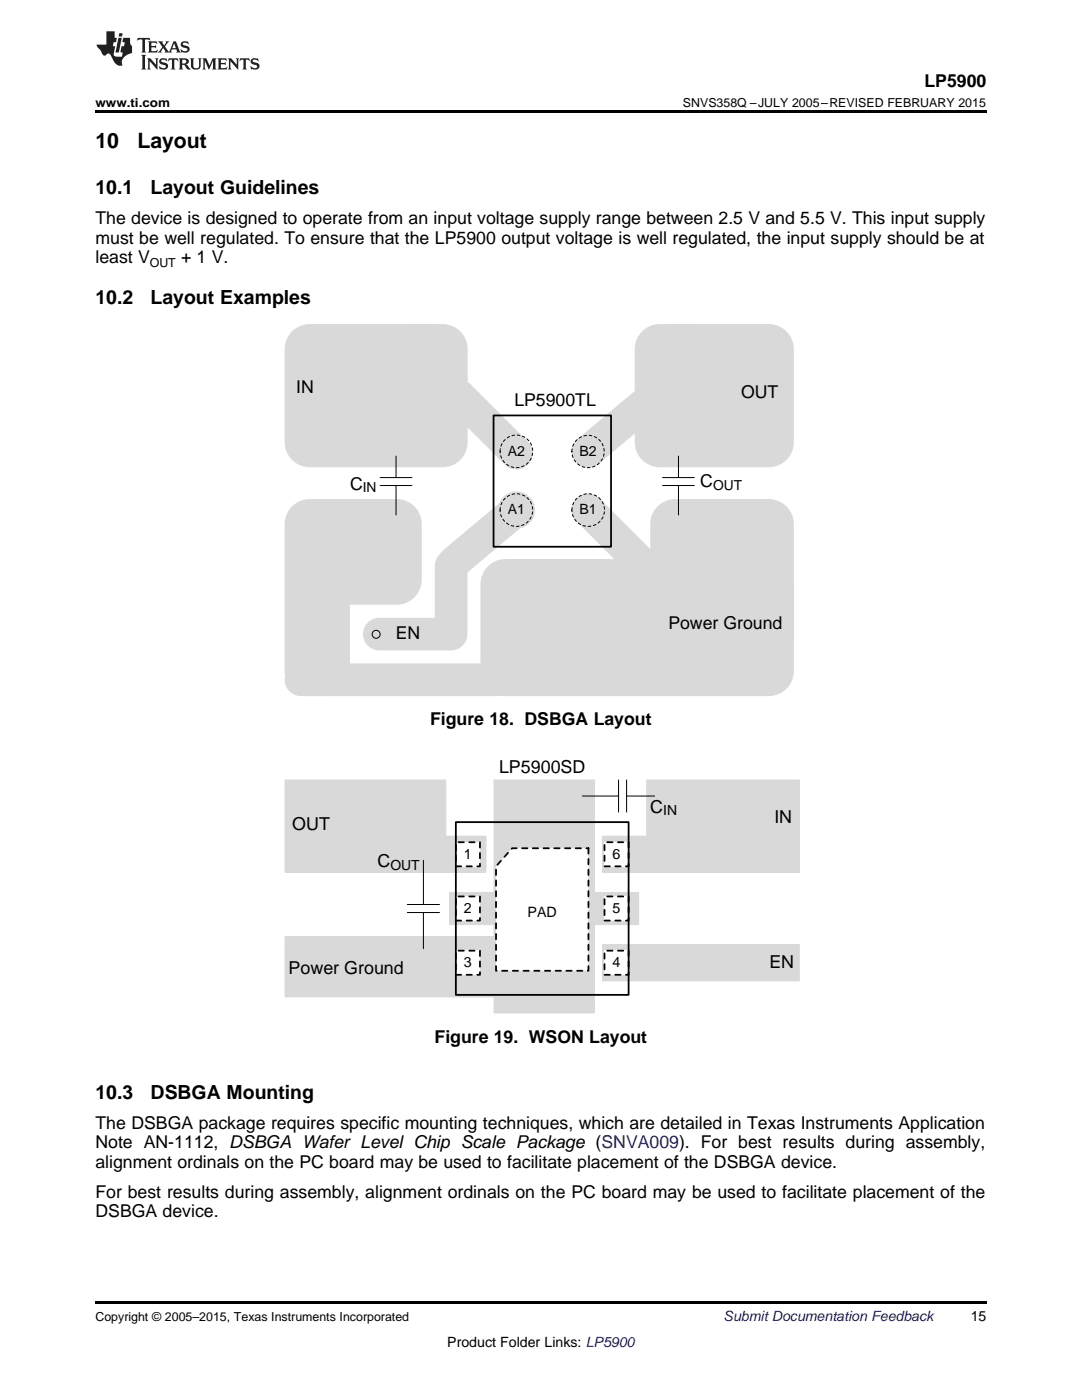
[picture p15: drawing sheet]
<svg xmlns="http://www.w3.org/2000/svg" width="216mm" height="279mm" viewBox="0 0 216 279" stroke-linecap="round" stroke-linejoin="round" font-family="sans-serif">
<defs><g id="words">
<g font-size="4.2">
<text x="19" y="29.6">10</text>
<text x="27.4" y="29.6">Layout</text>
</g>
<g font-size="3.9">
<text x="19" y="38.8">10.1</text>
<text x="30.1" y="38.8">Layout Guidelines</text>
<text x="19" y="60.6">10.2</text>
<text x="30.1" y="60.6">Layout Examples</text>
<text x="19" y="219.3">10.3</text>
<text x="30.1" y="219.3">DSBGA Mounting</text>
</g>
<g font-size="3.6">
<text x="99.6" y="154.3">LP5900SD</text>
<text x="58.3" y="165.5">OUT</text>
<text x="129.8" y="162.2">C</text>
<text x="154.5" y="164.2">IN</text>
<text x="75.3" y="173">C</text>
<text x="57.6" y="194.4">Power Ground</text>
<text x="153.5" y="193.2">EN</text>
</g>
<g font-size="3.5">
<text x="184.5" y="17.3">LP5900</text>
<text x="19" y="44.8">The device is designed to operate from an input voltage supply range between 2.5 V and 5.5 V. This input supply</text>
<text x="19" y="48.6">must be well regulated. To ensure that the LP5900 output voltage is well regulated, the input supply should be at</text>
<text x="19" y="52.5">least V</text>
<text x="36.1" y="52.5">+ 1 V.</text>
<text x="59.1" y="78.4">IN</text>
<text x="102.6" y="81">LP5900TL</text>
<text x="147.9" y="79.4">OUT</text>
<text x="69.8" y="97.7">C</text>
<text x="139.7" y="97.1">C</text>
<text x="133.4" y="125.5">Power Ground</text>
<text x="79" y="127.6">EN</text>
<text x="85.8" y="144.7">Figure 18. DSBGA Layout</text>
<text x="86.7" y="208.1">Figure 19. WSON Layout</text>
<text x="19" y="225.3">The DSBGA package requires specific mounting techniques, which are detailed in Texas Instruments Application</text>
<text x="19" y="229.2">Note AN-1112, DSBGA Wafer Level Chip Scale Package (SNVA009). For best results during assembly,</text>
<text x="19" y="233">alignment ordinals on the PC board may be used to facilitate placement of the DSBGA device.</text>
<text x="19" y="239">For best results during assembly, alignment ordinals on the PC board may be used to facilitate placement of the</text>
<text x="19" y="242.9">DSBGA device.</text>
</g>
<g font-size="2.9">
<text x="92.6" y="171.3">1</text>
<text x="122.2" y="171.3">6</text>
<text x="92.6" y="182.2">2</text>
<text x="105.3" y="183">PAD</text>
<text x="122.2" y="182.2">5</text>
<text x="92.6" y="193">3</text>
<text x="122.2" y="193">4</text>
</g>
<g font-size="2.8">
<text x="101.3" y="90.9">A2</text>
<text x="115.6" y="91">B2</text>
<text x="72.4" y="98.3">IN</text>
<text x="142.3" y="97.7">OUT</text>
<text x="101.3" y="102.6">A1</text>
<text x="115.6" y="102.6">B1</text>
<text x="132.3" y="162.7">IN</text>
<text x="77.9" y="173.6">OUT</text>
<text x="193.7" y="263.6">15</text>
<text x="89.3" y="268.9">Product Folder Links: LP5900</text>
</g>
<text font-size="2.8" fill="#0000c8" x="144.4" y="263.6">Submit Documentation Feedback</text>
<g font-size="2.5">
<text x="19" y="21.4">www.ti.com</text>
<text x="136.3" y="21.4">SNVS358Q –JULY 2005–REVISED FEBRUARY 2015</text>
<text x="29.9" y="53.2">OUT</text>
<text x="19" y="263.6">Copyright © 2005–2015, Texas Instruments Incorporated</text>
</g>
<text font-size="2.5" fill="#f00" x="102.4" y="102.5">1</text>
</g></defs>
<path d="M19 259.7h177.8v.5h-177.8z" fill="#000"/>
<path d="M120.2 188.5h39.3v7.2h-39.3z" fill-rule="evenodd" fill="#d9d9d9"/>
<path d="M120.2 188.5h39.3v7.2h-39.3z" fill="none" stroke="#d9d9d9" stroke-width=".2"/>
<path d="M98.6 155.7h20v46.5h-20z" fill-rule="evenodd" fill="#d9d9d9"/>
<path d="M98.6 155.7h20v46.5h-20z" fill="none" stroke="#d9d9d9" stroke-width=".2"/>
<path d="M129 155.7h30.5v18.4h-30.5z" fill-rule="evenodd" fill="#d9d9d9"/>
<path d="M129 155.7h30.5v18.4h-30.5z" fill="none" stroke="#d9d9d9" stroke-width=".2"/>
<path d="M56.9 186.9h61.7v12.1h-61.7z" fill-rule="evenodd" fill="#d9d9d9"/>
<path d="M56.9 186.9h61.7v12.1h-61.7z" fill="none" stroke="#d9d9d9" stroke-width=".2"/>
<path d="M56.9 155.7h32.1v18.4h-32.1z" fill-rule="evenodd" fill="#d9d9d9"/>
<path d="M56.9 155.7h32.1v18.4h-32.1z" fill="none" stroke="#d9d9d9" stroke-width=".2"/>
<path d="M117.8 178.1h9.6v6.4h-9.6z" fill-rule="evenodd" fill="#d9d9d9"/>
<path d="M117.8 178.1h9.6v6.4h-9.6z" fill="none" stroke="#d9d9d9" stroke-width=".2"/>
<path d="M82.4 166.9h14.6v7.2h-14.6z" fill-rule="evenodd" fill="#d9d9d9"/>
<path d="M82.4 166.9h14.6v7.2h-14.6z" fill="none" stroke="#d9d9d9" stroke-width=".2"/>
<path d="M89.8 178.1h8.8v6.4h-8.8z" fill-rule="evenodd" fill="#d9d9d9"/>
<path d="M89.8 178.1h8.8v6.4h-8.8z" fill="none" stroke="#d9d9d9" stroke-width=".2"/>
<path d="M120.2 166.9h10.3v7.2h-10.3z" fill-rule="evenodd" fill="#d9d9d9"/>
<path d="M120.2 166.9h10.3v7.2h-10.3z" fill="none" stroke="#d9d9d9" stroke-width=".2"/>
<path d="M116.2 158.9h7.2M123.4 155.7v6.4M125 155.7v6.4M125 158.9h5.6M84.5 171.7v8.8M81.3 180.5h6.4M81.3 182.1h6.4M84.5 182.1v7.2" fill="none" stroke="#000" stroke-width=".2"/>
<path d="M120.6 168.1h4.8v4.8h-4.8z" fill-rule="evenodd" fill="#fff"/>
<path d="M120.6 168.1h4.8v4.8h-4.8z" fill="none" stroke="#000" stroke-width=".36" stroke-dasharray="1.1 1.1"/>
<path d="M120.6 178.9h4.8v4.8h-4.8z" fill-rule="evenodd" fill="#fff"/>
<path d="M120.6 178.9h4.8v4.8h-4.8z" fill="none" stroke="#000" stroke-width=".36" stroke-dasharray="1.1 1.1"/>
<path d="M120.6 189.7h4.8v4.8h-4.8z" fill-rule="evenodd" fill="#fff"/>
<path d="M120.6 189.7h4.8v4.8h-4.8z" fill="none" stroke="#000" stroke-width=".36" stroke-dasharray="1.1 1.1"/>
<path d="M91 168.1h4.8v4.8h-4.8z" fill-rule="evenodd" fill="#fff"/>
<path d="M91 168.1h4.8v4.8h-4.8z" fill="none" stroke="#000" stroke-width=".36" stroke-dasharray="1.1 1.1"/>
<path d="M91 178.9h4.8v4.8h-4.8z" fill-rule="evenodd" fill="#fff"/>
<path d="M91 178.9h4.8v4.8h-4.8z" fill="none" stroke="#000" stroke-width=".36" stroke-dasharray="1.1 1.1"/>
<path d="M91 189.7h4.8v4.8h-4.8z" fill-rule="evenodd" fill="#fff"/>
<path d="M91 189.7h4.8v4.8h-4.8z" fill="none" stroke="#000" stroke-width=".36" stroke-dasharray="1.1 1.1"/>
<path d="M102.2 169.3h15.2v24.4h-18.4v-20.8z" fill-rule="evenodd" fill="#fff"/>
<path d="M102.2 169.3h15.2v24.4h-18.4v-20.8z" fill="none" stroke="#000" stroke-width=".36" stroke-dasharray="1.1 1.1"/>
<path d="M91 164.1h34.4v34.4h-34.4z" fill="none" stroke="#000" stroke-width=".36"/>
<g fill="#d9d9d9">
<path d="M58 66.5a5 5 0 0 1 3.8-1.8h26.5a5 5 0 0 1 5 5v18.5a5 5 0 0 1-5 5.1h-26.5a5 5 0 0 1-5-5.1v-18.5a5 5 0 0 1 1.2-3.2z" fill-rule="evenodd"/>
<path d="M58 101.4a5 5 0 0 1 3.8-1.8h17.4a5 5 0 0 1 5 5v11.1a5 5 0 0 1-5 5h-17.4a5 5 0 0 1-5-5v-11.1a5 5 0 0 1 1.2-3.2z" fill-rule="evenodd"/>
<path d="M89.3 76.7a3.3 3.3 0 0 1 4.6 0l11.4 11.4a3.3 3.3 0 0 1 0 4.6 3.3 3.3 0 0 1-4.6 0l-11.4-11.4a3.3 3.3 0 0 1 0-4.6z" fill-rule="evenodd"/>
<path d="M115.3 87.6l12.4-10.4a3.3 3.3 0 0 1 4.6 .4 3.3 3.3 0 0 1-.4 4.6l-12.4 10.4a3.3 3.3 0 0 1-4.6-.4 3.3 3.3 0 0 1 .4-4.6z" fill-rule="evenodd"/>
<path d="M115.1 99.5a3.3 3.3 0 0 1 4.6 0l11.4 11.4a3.3 3.3 0 0 1 0 4.6 3.3 3.3 0 0 1-4.6 0l-11.4-11.4a3.3 3.3 0 0 1 0-4.6z" fill-rule="evenodd"/>
<path d="M88.6 109.7l12.3-10.4a3.3 3.3 0 0 1 4.6 .4 3.3 3.3 0 0 1-.4 4.6l-12.4 10.4a3.3 3.3 0 0 1-4.5-.4 3.3 3.3 0 0 1 .4-4.6z" fill-rule="evenodd"/>
<circle cx="103" cy="101.8" r="3.7"/>
</g>
<g fill="none" stroke="#000" stroke-width=".2" stroke-dasharray=".5 .5">
<circle cx="103" cy="90.1" r="3.3"/>
<circle cx="117.3" cy="90.1" r="3.2"/>
<circle cx="117.4" cy="101.8" r="3.3"/>
</g>
<circle cx="103" cy="101.8" r="3.3" fill="#d9d9d9"/>
<circle cx="103" cy="101.8" r="3.3" fill="none" stroke="#000" stroke-width=".2" stroke-dasharray=".5 .5"/>
<path d="M98.5 82.9h23.4v26.2h-23.4z" fill="none" stroke="#000" stroke-width=".35"/>
<g fill="#d9d9d9">
<path d="M87.7 110.7a3.3 3.3 0 0 1 3.6-.7 3.3 3.3 0 0 1 2 3v13.5a3.3 3.3 0 0 1-3.3 3.3 3.3 3.3 0 0 1-3.2-3.3v-13.5a3.2 3.2 0 0 1 .9-2.3z" fill-rule="evenodd"/>
<path d="M73.4 124.2a3.2 3.2 0 0 1 2.3-.9h13.6a3.3 3.3 0 0 1 3.2 3.2 3.3 3.3 0 0 1-3.2 3.3h-13.6a3.3 3.3 0 0 1-3-2 3.3 3.3 0 0 1 .7-3.6z" fill-rule="evenodd"/>
<path d="M97.7 112.7a5 5 0 0 1 3.2-1.1h52.5a5 5 0 0 1 5 5v17.3a5 5 0 0 1-5 5h-52.5a5 5 0 0 1-5-5v-17.3a5 5 0 0 1 1.8-3.9z" fill-rule="evenodd"/>
<path d="M130.9 101.4a5 5 0 0 1 3.8-1.8h18.7a5 5 0 0 1 5 5v22.8a5 5 0 0 1-5 5h-18.7a5 5 0 0 1-5-5v-22.8a5 5 0 0 1 1.2-3.2z" fill-rule="evenodd"/>
<path d="M58.6 112.7a5 5 0 0 1 3.2-1.1h3a5 5 0 0 1 5 5v17.3a5 5 0 0 1-5 5h-3a5 5 0 0 1-5-5v-17.3a5 5 0 0 1 1.8-3.9z" fill-rule="evenodd"/>
<path d="M57.8 133.4a3.2 3.2 0 0 1 2.3-1h39a3.3 3.3 0 0 1 3.3 3.3 3.3 3.3 0 0 1-3.3 3.2h-39a3.3 3.3 0 0 1-3.1-2 3.3 3.3 0 0 1 .8-3.5z" fill-rule="evenodd"/>
<path d="M127.8 66.5a5 5 0 0 1 3.8-1.8h21.8a5 5 0 0 1 5 5v18.5a5 5 0 0 1-5 5.1h-21.8a5 5 0 0 1-4.9-5.1v-18.5a5 5 0 0 1 1.1-3.2z" fill-rule="evenodd"/>
<path d="M131 66.5a5 5 0 0 1 3.8-1.8h4.3a5 5 0 0 1 5 5v5.6a5 5 0 0 1-5 5h-4.3a5 5 0 0 1-5-5v-5.6a5 5 0 0 1 1.2-3.2z" fill-rule="evenodd"/>
<path d="M77.5 66.5a5 5 0 0 1 3.8-1.8h5.4a5 5 0 0 1 5 5v5.6a5 5 0 0 1-5 5h-5.4a5 5 0 0 1-5-5v-5.6a5 5 0 0 1 1.2-3.2z" fill-rule="evenodd"/>
</g>
<path d="M75.9 96.9h6.3M75.9 95.3h6.3M79 91v4.3M79 96.9v5.9M132.2 96.9h6.4M132.2 95.3h6.4M135.4 91v4.3M135.4 96.9v5.9" fill="none" stroke="#000" stroke-width=".2"/>
<circle cx="75.1" cy="126.6" r=".79" fill="#dde2cd"/>
<circle cx="75.1" cy="126.6" r=".79" fill="none" stroke="#000" stroke-width=".2"/>
<path d="M19 22h177.8v.5h-177.8z" fill="#000"/>
<g fill="#231f20">
<path d="M27.5 7.6l-.1 .5 .4-.2h.6v.1v2.1l-.2 .4h1l-.3-.4v-2.1l.1-.1h.5l.5 .2-.2-.5zM29.5 8.3l.2 .3v1.5l-.2 .4h1.8l.2-.6a1.04 1.04 0 0 1-1.3 .2v-.7h.6l.3 .2v-.6l-.3 .2h-.6v-.6l.8-.1 .4 .3-.2-.5zM31.5 8.3l.9 1.1-.9 1.1h.8l-.2-.2 .5-.7 .4 .7-.2 .2h1.5l-.1-.2 .1-.4h.9l.1 .4-.2 .2h1l-.3-.3-.7-1.9h-.5l-.9 2-.8-1 .9-1h-.8l.1 .3-.3 .5-.4-.6 .2-.2zM34.7 8.6l.4 1h-.7zM36.3 8.4a.63 .63 0 0 0-.2 .7 .63 .63 0 0 0 .6 .4l.6 .2 .1 .2a.75 .75 0 0 1-.7 .4 .75 .75 0 0 1-.6-.5l.1 .7 .1-.1a1.11 1.11 0 0 0 1.5-.6 1.13 1.13 0 0 0-1.2-.8l-.1-.4a1.04 1.04 0 0 1 1.2 .2l-.2-.5-.1 .1-.5-.2zM28.2 10.9l.2 .4v2.2l-.2 .4h1l-.3-.4v-2.2l.3-.4zM29.3 11.6l.3 .4v1.5l-.3 .4h.8l-.2-.4v-1.3l1.5 1.7v-1.9l.2-.4h-.7l.2 .4v.9l-1.1-1.3zM32 11.8a.62 .62 0 0 0-.2 .7 .62 .62 0 0 0 .6 .4l.6 .1 .1 .3a.76 .76 0 0 1-.7 .3 .76 .76 0 0 1-.6-.4l.1 .7 .1-.1a1.11 1.11 0 0 0 1.5-.6 1.13 1.13 0 0 0-1.2-.8l-.1-.4a1.04 1.04 0 0 1 1.2 .2l-.2-.6-.1 .1-.5-.1zM33.7 11.6l-.2 .6a.61 .61 0 0 1 .8-.3v1.6l-.2 .4h.9l-.2-.4v-1.6a.63 .63 0 0 1 .8 .3l-.2-.6zM35.6 11.6l.3 .4v1.5l-.3 .4h1l-.2-.2v-.8l.5 .2a.76 .76 0 0 0 1.2 .7l-1-1a.58 .58 0 0 0 .6-.5 .58 .58 0 0 0-.5-.6zM36.4 11.9h.1a.45 .45 0 0 1 .5 .1 .45 .45 0 0 1 .1 .5l-.7 .2zM37.9 11.6l.2 .2a2.17 2.17 0 0 0 .3 1.9 .99 .99 0 0 0 1.6-.6v-1.1l.2-.4h-.7l.2 .2a1.92 1.92 0 0 1-.2 1.8 .6 .6 0 0 1-.9-.5v-1.1l.2-.4zM40.4 11.6l.2 .4v1.5l-.2 .4h.7l-.2-.4v-1.4l.8 1.8 .8-1.8v1.4l-.2 .4h.9l-.2-.4v-1.5l.2-.4h-.8l-.6 1.5-.6-1.5zM43.4 11.6l.2 .4v1.5l-.2 .4h1.8l.2-.6a1.04 1.04 0 0 1-1.3 .1v-.6h.5l.4 .2v-.6l-.4 .2h-.5v-.7h.8l.3 .3-.1-.6zM45.5 11.6l.2 .4v1.5l-.2 .4h.7l-.2-.4v-1.3l1.5 1.7v-1.9l.2-.4h-.7l.2 .4v.9l-1.1-1.3zM47.9 11.6l-.1 .6a.61 .61 0 0 1 .8-.3v1.6l-.3 .4h1l-.3-.4 .1-1.6a.63 .63 0 0 1 .7 .3l-.1-.6zM50.2 11.8a.62 .62 0 0 0-.2 .7 .62 .62 0 0 0 .6 .4l.6 .1 .2 .3a.76 .76 0 0 1-.8 .3 .76 .76 0 0 1-.6-.4l.1 .7 .2-.1a1.11 1.11 0 0 0 1.5-.6 1.13 1.13 0 0 0-1.3-.8l-.1-.4a1.04 1.04 0 0 1 1.2 .2l-.1-.6-.2 .1-.5-.1z"/>
<path d="M21.2 6.3v2.6h-1.9l.1 .4 .7 .9a.91 .91 0 0 0 1 .8 .56 .56 0 0 1 .5-.3 .56 .56 0 0 1 .5 .3l.4 .8a1.53 1.53 0 0 0 1.9 1.2 1.54 1.54 0 0 1 1-2.1l.9-.3v-1.4a1.52 1.52 0 0 1-.3-1.6h-1.4l-.2 .8h.5l-.2 .8h-.4l-.2 1v.2l.4 .1-.2 .8a1.93 1.93 0 0 1-1.6-.3l.3-1.8h-.5l.2-.8h.4l.2-.8h-.4v-1.3zM23.6 7.6l-.6 2.9h.7l.6-2.9zM23.8 6.6l-.1 .7h.6l.2-.7z"/>
</g>
<use href="#words"/>
</svg>
